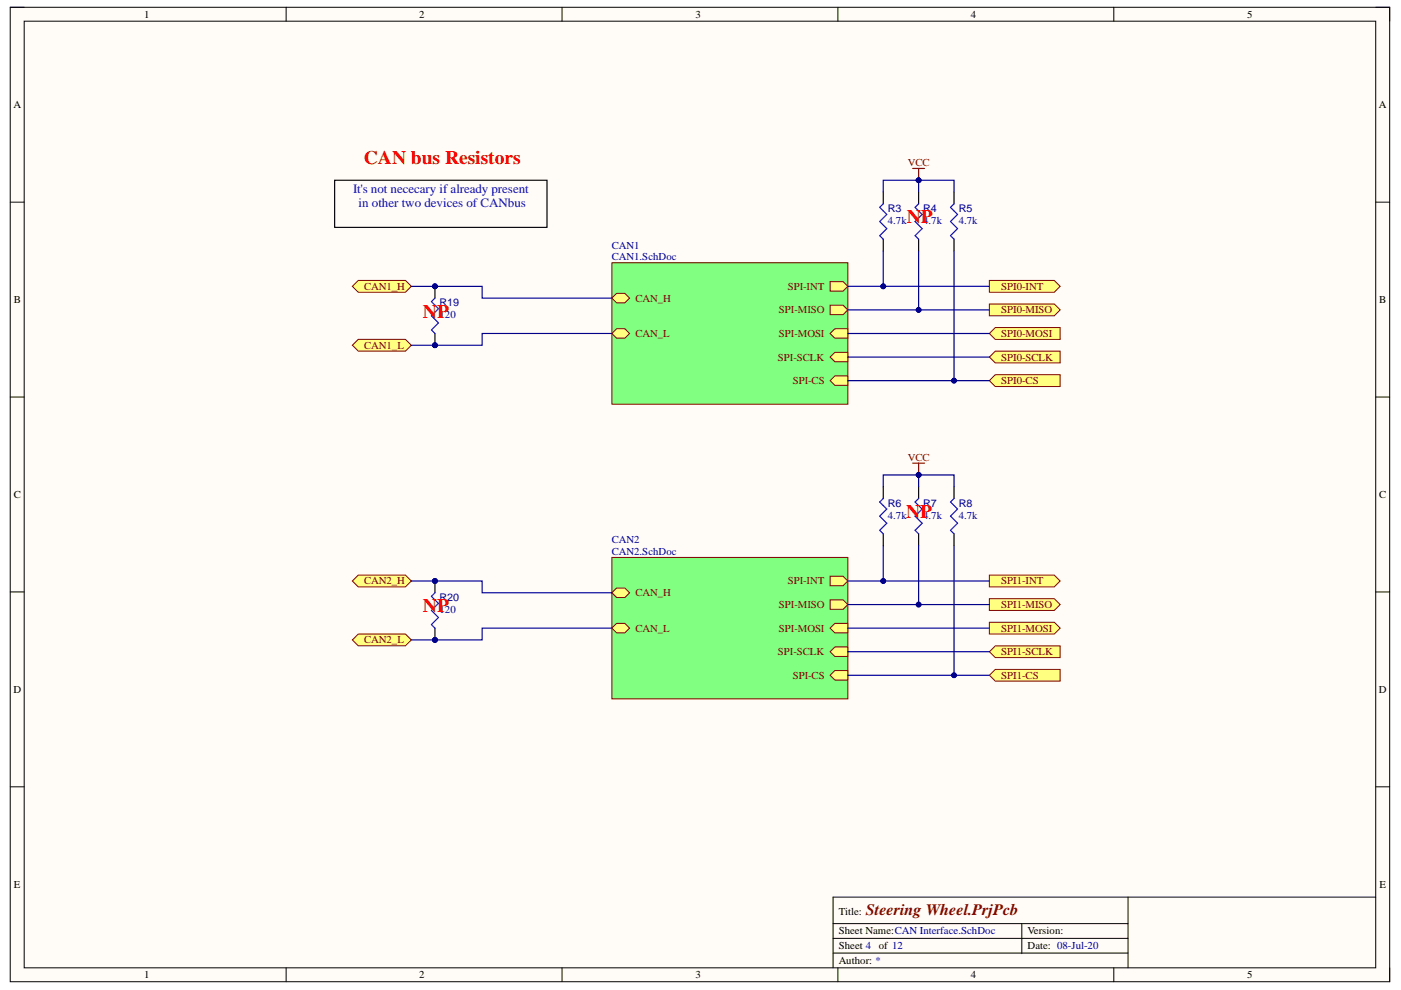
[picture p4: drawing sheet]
<svg xmlns="http://www.w3.org/2000/svg" width="297mm" height="210mm" viewBox="0 0 297 210" stroke-linecap="round" stroke-linejoin="round" font-family="sans-serif">
<defs><g id="words">
<g font-size="4.1" fill="#f00">
<text x="77.2" y="34.8">CAN bus Resistors</text>
<text x="192.3" y="47.3">NP</text>
<text x="89.7" y="67.3">NP</text>
<text x="192.1" y="109.8">NP</text>
<text x="89.7" y="129.8">NP</text>
</g>
<text font-size="3.4" fill="#800000" x="183.6" y="194">Steering Wheel.PrjPcb</text>
<g font-size="2.7" fill="#00f">
<text x="74.9" y="40.9">It's not nececary if already present</text>
<text x="76" y="43.9">in other two devices of CANbus</text>
</g>
<g font-size="2.2">
<text x="30.5" y="3.8">1</text>
<text x="88.9" y="3.8">2</text>
<text x="147.4" y="3.8">3</text>
<text x="205.8" y="3.8">4</text>
<text x="264.4" y="3.8">5</text>
<text x="2.8" y="23">A</text>
<text x="292.4" y="23">A</text>
<text x="3" y="64.3">B</text>
<text x="292.4" y="64.3">B</text>
<text x="2.9" y="105.6">C</text>
<text x="292.4" y="105.6">C</text>
<text x="2.9" y="146.9">D</text>
<text x="292.4" y="146.9">D</text>
<text x="3" y="188.3">E</text>
<text x="292.5" y="188.3">E</text>
<text x="177.8" y="194">Title:</text>
<text x="177.8" y="198.1">Sheet Name:CAN Interface.SchDoc</text>
<text x="177.8" y="201.3">Sheet 4</text>
<text x="186.3" y="201.3">of 12</text>
<text x="217.9" y="201.3">Date: 08-Jul-20</text>
<text x="217.9" y="198.1">Version:</text>
<text x="30.5" y="207.4">1</text>
<text x="88.9" y="207.4">2</text>
<text x="147.4" y="207.4">3</text>
<text x="177.8" y="204.4">Author: *</text>
<text x="205.8" y="207.4">4</text>
<text x="264.4" y="207.4">5</text>
</g>
<g font-size="2.2" fill="#800000">
<text x="192.5" y="35.2">VCC</text>
<text x="77.2" y="61.5">CAN1_H</text>
<text x="134.7" y="63.9">CAN_H</text>
<text x="167" y="61.5">SPI-INT</text>
<text x="212.3" y="61.5">SPI0-INT</text>
<text x="134.7" y="71.5">CAN_L</text>
<text x="165.2" y="66.4">SPI-MISO</text>
<text x="165.2" y="71.5">SPI-MOSI</text>
<text x="212.3" y="66.4">SPI0-MISO</text>
<text x="212.3" y="71.5">SPI0-MOSI</text>
<text x="77.2" y="74">CAN1_L</text>
<text x="164.9" y="76.5">SPI-SCLK</text>
<text x="212.3" y="76.5">SPI0-SCLK</text>
<text x="168.1" y="81.4">SPI-CS</text>
<text x="212.3" y="81.4">SPI0-CS</text>
<text x="192.5" y="97.7">VCC</text>
<text x="77.2" y="123.9">CAN2_H</text>
<text x="167" y="123.9">SPI-INT</text>
<text x="212.3" y="123.9">SPI1-INT</text>
<text x="134.7" y="126.4">CAN_H</text>
<text x="165.2" y="129">SPI-MISO</text>
<text x="212.3" y="129">SPI1-MISO</text>
<text x="77.2" y="136.4">CAN2_L</text>
<text x="134.7" y="133.9">CAN_L</text>
<text x="165.2" y="133.9">SPI-MOSI</text>
<text x="212.3" y="133.9">SPI1-MOSI</text>
<text x="164.9" y="138.9">SPI-SCLK</text>
<text x="168.1" y="143.9">SPI-CS</text>
<text x="212.3" y="138.9">SPI1-SCLK</text>
<text x="212.3" y="143.9">SPI1-CS</text>
</g>
<g font-size="2.2" fill="#000080">
<text x="188.2" y="47.5">4.7k</text>
<text x="188.2" y="45">R3</text>
<text x="195.7" y="47.5">4.7k</text>
<text x="195.7" y="45">R4</text>
<text x="203.3" y="47.5">4.7k</text>
<text x="203.3" y="45">R5</text>
<text x="129.7" y="52.7">CAN1</text>
<text x="129.7" y="55.2">CAN1.SchDoc</text>
<text x="93.2" y="65">R19</text>
<text x="93.2" y="67.5">120</text>
<text x="188.2" y="107.4">R6</text>
<text x="195.7" y="107.4">R7</text>
<text x="203.3" y="107.4">R8</text>
<text x="188.2" y="109.9">4.7k</text>
<text x="195.7" y="109.9">4.7k</text>
<text x="203.3" y="109.9">4.7k</text>
<text x="129.7" y="115.2">CAN2</text>
<text x="129.7" y="117.7">CAN2.SchDoc</text>
<text x="93.2" y="129.9">120</text>
<text x="93.2" y="127.4">R20</text>
</g>
</g></defs>
<path d="M2.2 1.5h292.4v206.6h-292.4z" fill-rule="evenodd" fill="#fffcf8"/>
<path d="M2.2 1.5h292.4v206.6h-292.4z" fill="none" stroke="#000" stroke-width=".21"/>
<path d="M5.1 4.5h286.6v200.7h-286.6z" fill-rule="evenodd" fill="#fffcf8"/>
<g fill="none" stroke="#000" stroke-width=".21">
<path d="M2.2 1.5h2.9M5.1 4.5h286.6v200.7h-286.6zM60.7 1.5v3M119.2 1.5v3M177.7 1.5v3M236.1 1.5v3M291.7 1.5h2.9v3M2.2 42.9h2.9M291.7 42.9h2.9M2.2 84.2h2.9M291.7 84.2h2.9M2.2 125.5h2.9"/>
<path d="M291.7 125.5h2.9M2.2 166.8h2.9M291.7 166.8h2.9M176.6 195.8h62.6M176.6 199h62.6M216.6 195.8v6.4M239.2 190.2v15M291.7 190.2h-115.1v15M60.7 205.2v2.9M119.2 205.2v2.9M176.6 202.1h62.6M177.7 205.2v2.9"/>
<path d="M236.1 205.2v2.9M294.6 205.2v2.9"/>
</g>
<path d="M209.8 126.9h13.7l1.3 1.3-1.3 1.2h-13.7z" fill-rule="evenodd" fill="#ffff80"/>
<path d="M209.8 126.9h13.7l1.3 1.3-1.3 1.2h-13.7z" fill="none" stroke="#800000" stroke-width=".21"/>
<path d="M209.8 131.9h13.7l1.3 1.3-1.3 1.2h-13.7z" fill-rule="evenodd" fill="#ffff80"/>
<path d="M209.8 131.9h13.7l1.3 1.3-1.3 1.2h-13.7z" fill="none" stroke="#800000" stroke-width=".21"/>
<path d="M209.8 138.2l1.2-1.3h13.8v2.5h-13.8z" fill-rule="evenodd" fill="#ffff80"/>
<path d="M209.8 138.2l1.2-1.3h13.8v2.5h-13.8z" fill="none" stroke="#800000" stroke-width=".21"/>
<path d="M209.8 143.2l1.2-1.3h13.8v2.5h-13.8z" fill-rule="evenodd" fill="#ffff80"/>
<path d="M209.8 143.2l1.2-1.3h13.8v2.5h-13.8z" fill="none" stroke="#800000" stroke-width=".21"/>
<path d="M209.8 121.9h13.7l1.3 1.3-1.3 1.2h-13.7z" fill-rule="evenodd" fill="#ffff80"/>
<path d="M209.8 121.9h13.7l1.3 1.3-1.3 1.2h-13.7z" fill="none" stroke="#800000" stroke-width=".21"/>
<path d="M129.7 55.7h50.1v30h-50.1z" fill-rule="evenodd" fill="#80ff80"/>
<path d="M129.7 55.7h50.1v30h-50.1z" fill="none" stroke="#800000" stroke-width=".21"/>
<path d="M176 59.7h2.8l1 1-1 1h-2.8z" fill-rule="evenodd" fill="#ffff80"/>
<path d="M176 59.7h2.8l1 1-1 1h-2.8z" fill="none" stroke="#800000" stroke-width=".21"/>
<path d="M176 64.7h2.8l1 1-1 1h-2.8z" fill-rule="evenodd" fill="#ffff80"/>
<path d="M176 64.7h2.8l1 1-1 1h-2.8z" fill="none" stroke="#800000" stroke-width=".21"/>
<path d="M176 70.7l1-1h2.8v2h-2.8z" fill-rule="evenodd" fill="#ffff80"/>
<path d="M176 70.7l1-1h2.8v2h-2.8z" fill="none" stroke="#800000" stroke-width=".21"/>
<path d="M176 75.7l1-1h2.8v2h-2.8z" fill-rule="evenodd" fill="#ffff80"/>
<path d="M176 75.7l1-1h2.8v2h-2.8z" fill="none" stroke="#800000" stroke-width=".21"/>
<path d="M130.7 62.2h1.8l1 1-1 1h-1.8l-1-1z" fill-rule="evenodd" fill="#ffff80"/>
<path d="M130.7 62.2h1.8l1 1-1 1h-1.8l-1-1z" fill="none" stroke="#800000" stroke-width=".21"/>
<path d="M130.7 69.7h1.8l1 1-1 1h-1.8l-1-1z" fill-rule="evenodd" fill="#ffff80"/>
<path d="M130.7 69.7h1.8l1 1-1 1h-1.8l-1-1z" fill="none" stroke="#800000" stroke-width=".21"/>
<path d="M176 80.7l1-1h2.8v2h-2.8z" fill-rule="evenodd" fill="#ffff80"/>
<path d="M176 80.7l1-1h2.8v2h-2.8z" fill="none" stroke="#800000" stroke-width=".21"/>
<path d="M209.8 59.5h13.7l1.3 1.2-1.3 1.3h-13.7z" fill-rule="evenodd" fill="#ffff80"/>
<path d="M209.8 59.5h13.7l1.3 1.2-1.3 1.3h-13.7z" fill="none" stroke="#800000" stroke-width=".21"/>
<path d="M209.8 64.5h13.7l1.3 1.2-1.3 1.3h-13.7z" fill-rule="evenodd" fill="#ffff80"/>
<path d="M209.8 64.5h13.7l1.3 1.2-1.3 1.3h-13.7z" fill="none" stroke="#800000" stroke-width=".21"/>
<path d="M211 69.5h13.8v2.5h-13.8l-1.2-1.3z" fill-rule="evenodd" fill="#ffff80"/>
<path d="M211 69.5h13.8v2.5h-13.8l-1.2-1.3z" fill="none" stroke="#800000" stroke-width=".21"/>
<path d="M211 74.5h13.8v2.5h-13.8l-1.2-1.3z" fill-rule="evenodd" fill="#ffff80"/>
<path d="M211 74.5h13.8v2.5h-13.8l-1.2-1.3z" fill="none" stroke="#800000" stroke-width=".21"/>
<path d="M211 79.5h13.8v2.5h-13.8l-1.2-1.3z" fill-rule="evenodd" fill="#ffff80"/>
<path d="M211 79.5h13.8v2.5h-13.8l-1.2-1.3z" fill="none" stroke="#800000" stroke-width=".21"/>
<path d="M187.3 40.7v2.5M187.3 50.7v2.5M194.8 40.7v2.5M194.8 50.7v2.5M202.3 40.7v2.5M202.3 50.7v2.5" fill="none" stroke="#000" stroke-width=".25"/>
<path d="M187.3 43.2l-.8 .8 1.5 1.5-1.5 1.5 1.5 1.5-1.5 1.5 .8 .7M194.8 43.2l-.8 .8 1.5 1.5-1.5 1.5 1.5 1.5-1.5 1.5 .8 .7M202.3 43.2l-.8 .8 1.5 1.5-1.5 1.5 1.5 1.5-1.5 1.5 .8 .7" fill="none" stroke="#00f" stroke-width=".25"/>
<path d="M193.5 35.7h2.5M194.8 35.7v2.5" fill="none" stroke="#800000" stroke-width=".25"/>
<circle cx="194.8" cy="38.2" r=".5" fill="#000080"/>
<circle cx="194.8" cy="38.2" r=".5" fill="none" stroke="#000080" stroke-width=".21"/>
<path d="M76 59.5h10l1.2 1.2-1.2 1.3h-10l-1.3-1.3z" fill-rule="evenodd" fill="#ffff80"/>
<path d="M76 59.5h10l1.2 1.2-1.2 1.3h-10l-1.3-1.3z" fill="none" stroke="#800000" stroke-width=".21"/>
<path d="M76 72h10l1.2 1.2-1.2 1.3h-10l-1.3-1.3z" fill-rule="evenodd" fill="#ffff80"/>
<path d="M76 72h10l1.2 1.2-1.2 1.3h-10l-1.3-1.3z" fill="none" stroke="#800000" stroke-width=".21"/>
<path d="M129.7 118.2h50.1v30h-50.1z" fill-rule="evenodd" fill="#80ff80"/>
<path d="M129.7 118.2h50.1v30h-50.1z" fill="none" stroke="#800000" stroke-width=".21"/>
<path d="M176 122.2h2.8l1 1-1 1h-2.8z" fill-rule="evenodd" fill="#ffff80"/>
<path d="M176 122.2h2.8l1 1-1 1h-2.8z" fill="none" stroke="#800000" stroke-width=".21"/>
<path d="M176 127.2h2.8l1 1-1 1h-2.8z" fill-rule="evenodd" fill="#ffff80"/>
<path d="M176 127.2h2.8l1 1-1 1h-2.8z" fill="none" stroke="#800000" stroke-width=".21"/>
<path d="M176 133.2l1-1h2.8v2h-2.8z" fill-rule="evenodd" fill="#ffff80"/>
<path d="M176 133.2l1-1h2.8v2h-2.8z" fill="none" stroke="#800000" stroke-width=".21"/>
<path d="M176 138.2l1-1h2.8v2h-2.8z" fill-rule="evenodd" fill="#ffff80"/>
<path d="M176 138.2l1-1h2.8v2h-2.8z" fill="none" stroke="#800000" stroke-width=".21"/>
<path d="M130.7 124.7h1.8l1 1-1 1h-1.8l-1-1z" fill-rule="evenodd" fill="#ffff80"/>
<path d="M130.7 124.7h1.8l1 1-1 1h-1.8l-1-1z" fill="none" stroke="#800000" stroke-width=".21"/>
<path d="M130.7 132.2h1.8l1 1-1 1h-1.8l-1-1z" fill-rule="evenodd" fill="#ffff80"/>
<path d="M130.7 132.2h1.8l1 1-1 1h-1.8l-1-1z" fill="none" stroke="#800000" stroke-width=".21"/>
<path d="M176 143.2l1-1h2.8v2h-2.8z" fill-rule="evenodd" fill="#ffff80"/>
<path d="M176 143.2l1-1h2.8v2h-2.8z" fill="none" stroke="#800000" stroke-width=".21"/>
<path d="M187.3 103.2v2.5M187.3 113.2v2.5M194.8 103.2v2.5M194.8 113.2v2.5M202.3 103.2v2.5M202.3 113.2v2.5" fill="none" stroke="#000" stroke-width=".25"/>
<path d="M187.3 105.7l-.8 .7 1.5 1.5-1.5 1.5 1.5 1.5-1.5 1.5 .8 .8M194.8 105.7l-.8 .7 1.5 1.5-1.5 1.5 1.5 1.5-1.5 1.5 .8 .8M202.3 105.7l-.8 .7 1.5 1.5-1.5 1.5 1.5 1.5-1.5 1.5 .8 .8" fill="none" stroke="#00f" stroke-width=".25"/>
<path d="M193.5 98.2h2.5M194.8 98.2v2.5" fill="none" stroke="#800000" stroke-width=".25"/>
<circle cx="194.8" cy="100.7" r=".5" fill="#000080"/>
<circle cx="194.8" cy="100.7" r=".5" fill="none" stroke="#000080" stroke-width=".21"/>
<circle cx="92.2" cy="60.7" r=".5" fill="#000080"/>
<circle cx="92.2" cy="60.7" r=".5" fill="none" stroke="#000080" stroke-width=".21"/>
<circle cx="92.2" cy="73.2" r=".5" fill="#000080"/>
<circle cx="92.2" cy="73.2" r=".5" fill="none" stroke="#000080" stroke-width=".21"/>
<path d="M92.2 60.7v2.5" fill="none" stroke="#000" stroke-width=".25"/>
<circle cx="92.2" cy="60.7" r=".5" fill="#000080"/>
<circle cx="92.2" cy="60.7" r=".5" fill="none" stroke="#000080" stroke-width=".21"/>
<path d="M92.2 70.7v2.5" fill="none" stroke="#000" stroke-width=".25"/>
<circle cx="92.2" cy="73.2" r=".5" fill="#000080"/>
<circle cx="92.2" cy="73.2" r=".5" fill="none" stroke="#000080" stroke-width=".21"/>
<path d="M92.2 63.2l-.7 .8 1.5 1.5-1.5 1.5 1.5 1.5-1.5 1.5 .7 .7" fill="none" stroke="#00f" stroke-width=".25"/>
<path d="M129.7 70.7h-27.5v2.5h-15" fill="none" stroke="#000080" stroke-width=".25"/>
<circle cx="92.2" cy="73.2" r=".5" fill="#000080"/>
<circle cx="92.2" cy="73.2" r=".5" fill="none" stroke="#000080" stroke-width=".21"/>
<path d="M87.2 60.7h15v2.5h27.5" fill="none" stroke="#000080" stroke-width=".25"/>
<circle cx="92.2" cy="60.7" r=".5" fill="#000080"/>
<circle cx="92.2" cy="60.7" r=".5" fill="none" stroke="#000080" stroke-width=".21"/>
<path d="M179.8 143.2h30" fill="none" stroke="#000080" stroke-width=".25"/>
<circle cx="202.3" cy="143.2" r=".5" fill="#000080"/>
<circle cx="202.3" cy="143.2" r=".5" fill="none" stroke="#000080" stroke-width=".21"/>
<path d="M179.8 128.2h30M179.8 138.2h30M179.8 133.2h30" fill="none" stroke="#000080" stroke-width=".25"/>
<circle cx="194.8" cy="128.2" r=".5" fill="#000080"/>
<circle cx="194.8" cy="128.2" r=".5" fill="none" stroke="#000080" stroke-width=".21"/>
<path d="M179.8 123.2h30" fill="none" stroke="#000080" stroke-width=".25"/>
<circle cx="187.3" cy="123.2" r=".5" fill="#000080"/>
<circle cx="187.3" cy="123.2" r=".5" fill="none" stroke="#000080" stroke-width=".21"/>
<path d="M179.8 80.7h30" fill="none" stroke="#000080" stroke-width=".25"/>
<circle cx="202.3" cy="80.7" r=".5" fill="#000080"/>
<circle cx="202.3" cy="80.7" r=".5" fill="none" stroke="#000080" stroke-width=".21"/>
<path d="M179.8 65.7h30M179.8 75.7h30M179.8 70.7h30" fill="none" stroke="#000080" stroke-width=".25"/>
<circle cx="194.8" cy="65.7" r=".5" fill="#000080"/>
<circle cx="194.8" cy="65.7" r=".5" fill="none" stroke="#000080" stroke-width=".21"/>
<path d="M179.8 60.7h30" fill="none" stroke="#000080" stroke-width=".25"/>
<circle cx="187.3" cy="60.7" r=".5" fill="#000080"/>
<circle cx="187.3" cy="60.7" r=".5" fill="none" stroke="#000080" stroke-width=".21"/>
<path d="M187.3 103.2v-2.5h15v2.5" fill="none" stroke="#000080" stroke-width=".25"/>
<circle cx="194.8" cy="100.7" r=".5" fill="#000080"/>
<circle cx="194.8" cy="100.7" r=".5" fill="none" stroke="#000080" stroke-width=".21"/>
<path d="M187.3 40.7v-2.5h15v2.5" fill="none" stroke="#000080" stroke-width=".25"/>
<circle cx="194.8" cy="38.2" r=".5" fill="#000080"/>
<circle cx="194.8" cy="38.2" r=".5" fill="none" stroke="#000080" stroke-width=".21"/>
<path d="M187.3 115.7v7.5" fill="none" stroke="#000080" stroke-width=".25"/>
<circle cx="187.3" cy="123.2" r=".5" fill="#000080"/>
<circle cx="187.3" cy="123.2" r=".5" fill="none" stroke="#000080" stroke-width=".21"/>
<path d="M187.3 53.2v7.5" fill="none" stroke="#000080" stroke-width=".25"/>
<circle cx="187.3" cy="60.7" r=".5" fill="#000080"/>
<circle cx="187.3" cy="60.7" r=".5" fill="none" stroke="#000080" stroke-width=".21"/>
<path d="M194.8 115.7v12.5" fill="none" stroke="#000080" stroke-width=".25"/>
<circle cx="194.8" cy="128.2" r=".5" fill="#000080"/>
<circle cx="194.8" cy="128.2" r=".5" fill="none" stroke="#000080" stroke-width=".21"/>
<path d="M194.8 100.7v2.5" fill="none" stroke="#000080" stroke-width=".25"/>
<circle cx="194.8" cy="100.7" r=".5" fill="#000080"/>
<circle cx="194.8" cy="100.7" r=".5" fill="none" stroke="#000080" stroke-width=".21"/>
<path d="M194.8 53.2v12.5" fill="none" stroke="#000080" stroke-width=".25"/>
<circle cx="194.8" cy="65.7" r=".5" fill="#000080"/>
<circle cx="194.8" cy="65.7" r=".5" fill="none" stroke="#000080" stroke-width=".21"/>
<path d="M194.8 38.2v2.5" fill="none" stroke="#000080" stroke-width=".25"/>
<circle cx="194.8" cy="38.2" r=".5" fill="#000080"/>
<circle cx="194.8" cy="38.2" r=".5" fill="none" stroke="#000080" stroke-width=".21"/>
<path d="M202.3 115.7v27.5" fill="none" stroke="#000080" stroke-width=".25"/>
<circle cx="202.3" cy="143.2" r=".5" fill="#000080"/>
<circle cx="202.3" cy="143.2" r=".5" fill="none" stroke="#000080" stroke-width=".21"/>
<path d="M202.3 53.2v27.5" fill="none" stroke="#000080" stroke-width=".25"/>
<circle cx="202.3" cy="80.7" r=".5" fill="#000080"/>
<circle cx="202.3" cy="80.7" r=".5" fill="none" stroke="#000080" stroke-width=".21"/>
<path d="M76 121.9h10l1.2 1.3-1.2 1.2h-10l-1.3-1.2z" fill-rule="evenodd" fill="#ffff80"/>
<path d="M76 121.9h10l1.2 1.3-1.2 1.2h-10l-1.3-1.2z" fill="none" stroke="#800000" stroke-width=".21"/>
<path d="M76 134.4h10l1.2 1.3-1.2 1.2h-10l-1.3-1.2z" fill-rule="evenodd" fill="#ffff80"/>
<path d="M76 134.4h10l1.2 1.3-1.2 1.2h-10l-1.3-1.2z" fill="none" stroke="#800000" stroke-width=".21"/>
<circle cx="92.2" cy="123.2" r=".5" fill="#000080"/>
<circle cx="92.2" cy="123.2" r=".5" fill="none" stroke="#000080" stroke-width=".21"/>
<circle cx="92.2" cy="135.7" r=".5" fill="#000080"/>
<circle cx="92.2" cy="135.7" r=".5" fill="none" stroke="#000080" stroke-width=".21"/>
<path d="M92.2 123.2v2.5" fill="none" stroke="#000" stroke-width=".25"/>
<circle cx="92.2" cy="123.2" r=".5" fill="#000080"/>
<circle cx="92.2" cy="123.2" r=".5" fill="none" stroke="#000080" stroke-width=".21"/>
<path d="M92.2 133.2v2.5" fill="none" stroke="#000" stroke-width=".25"/>
<circle cx="92.2" cy="135.7" r=".5" fill="#000080"/>
<circle cx="92.2" cy="135.7" r=".5" fill="none" stroke="#000080" stroke-width=".21"/>
<path d="M92.2 125.7l-.7 .7 1.5 1.5-1.5 1.5 1.5 1.5-1.5 1.5 .7 .8" fill="none" stroke="#00f" stroke-width=".25"/>
<path d="M129.7 133.2h-27.5v2.5h-15" fill="none" stroke="#000080" stroke-width=".25"/>
<circle cx="92.2" cy="135.7" r=".5" fill="#000080"/>
<circle cx="92.2" cy="135.7" r=".5" fill="none" stroke="#000080" stroke-width=".21"/>
<path d="M87.2 123.2h15v2.5h27.5" fill="none" stroke="#000080" stroke-width=".25"/>
<circle cx="92.2" cy="123.2" r=".5" fill="#000080"/>
<circle cx="92.2" cy="123.2" r=".5" fill="none" stroke="#000080" stroke-width=".21"/>
<path d="M71 38.2h45v10h-45z" fill="none" stroke="#000" stroke-width=".25"/>
<use href="#words"/>
</svg>
